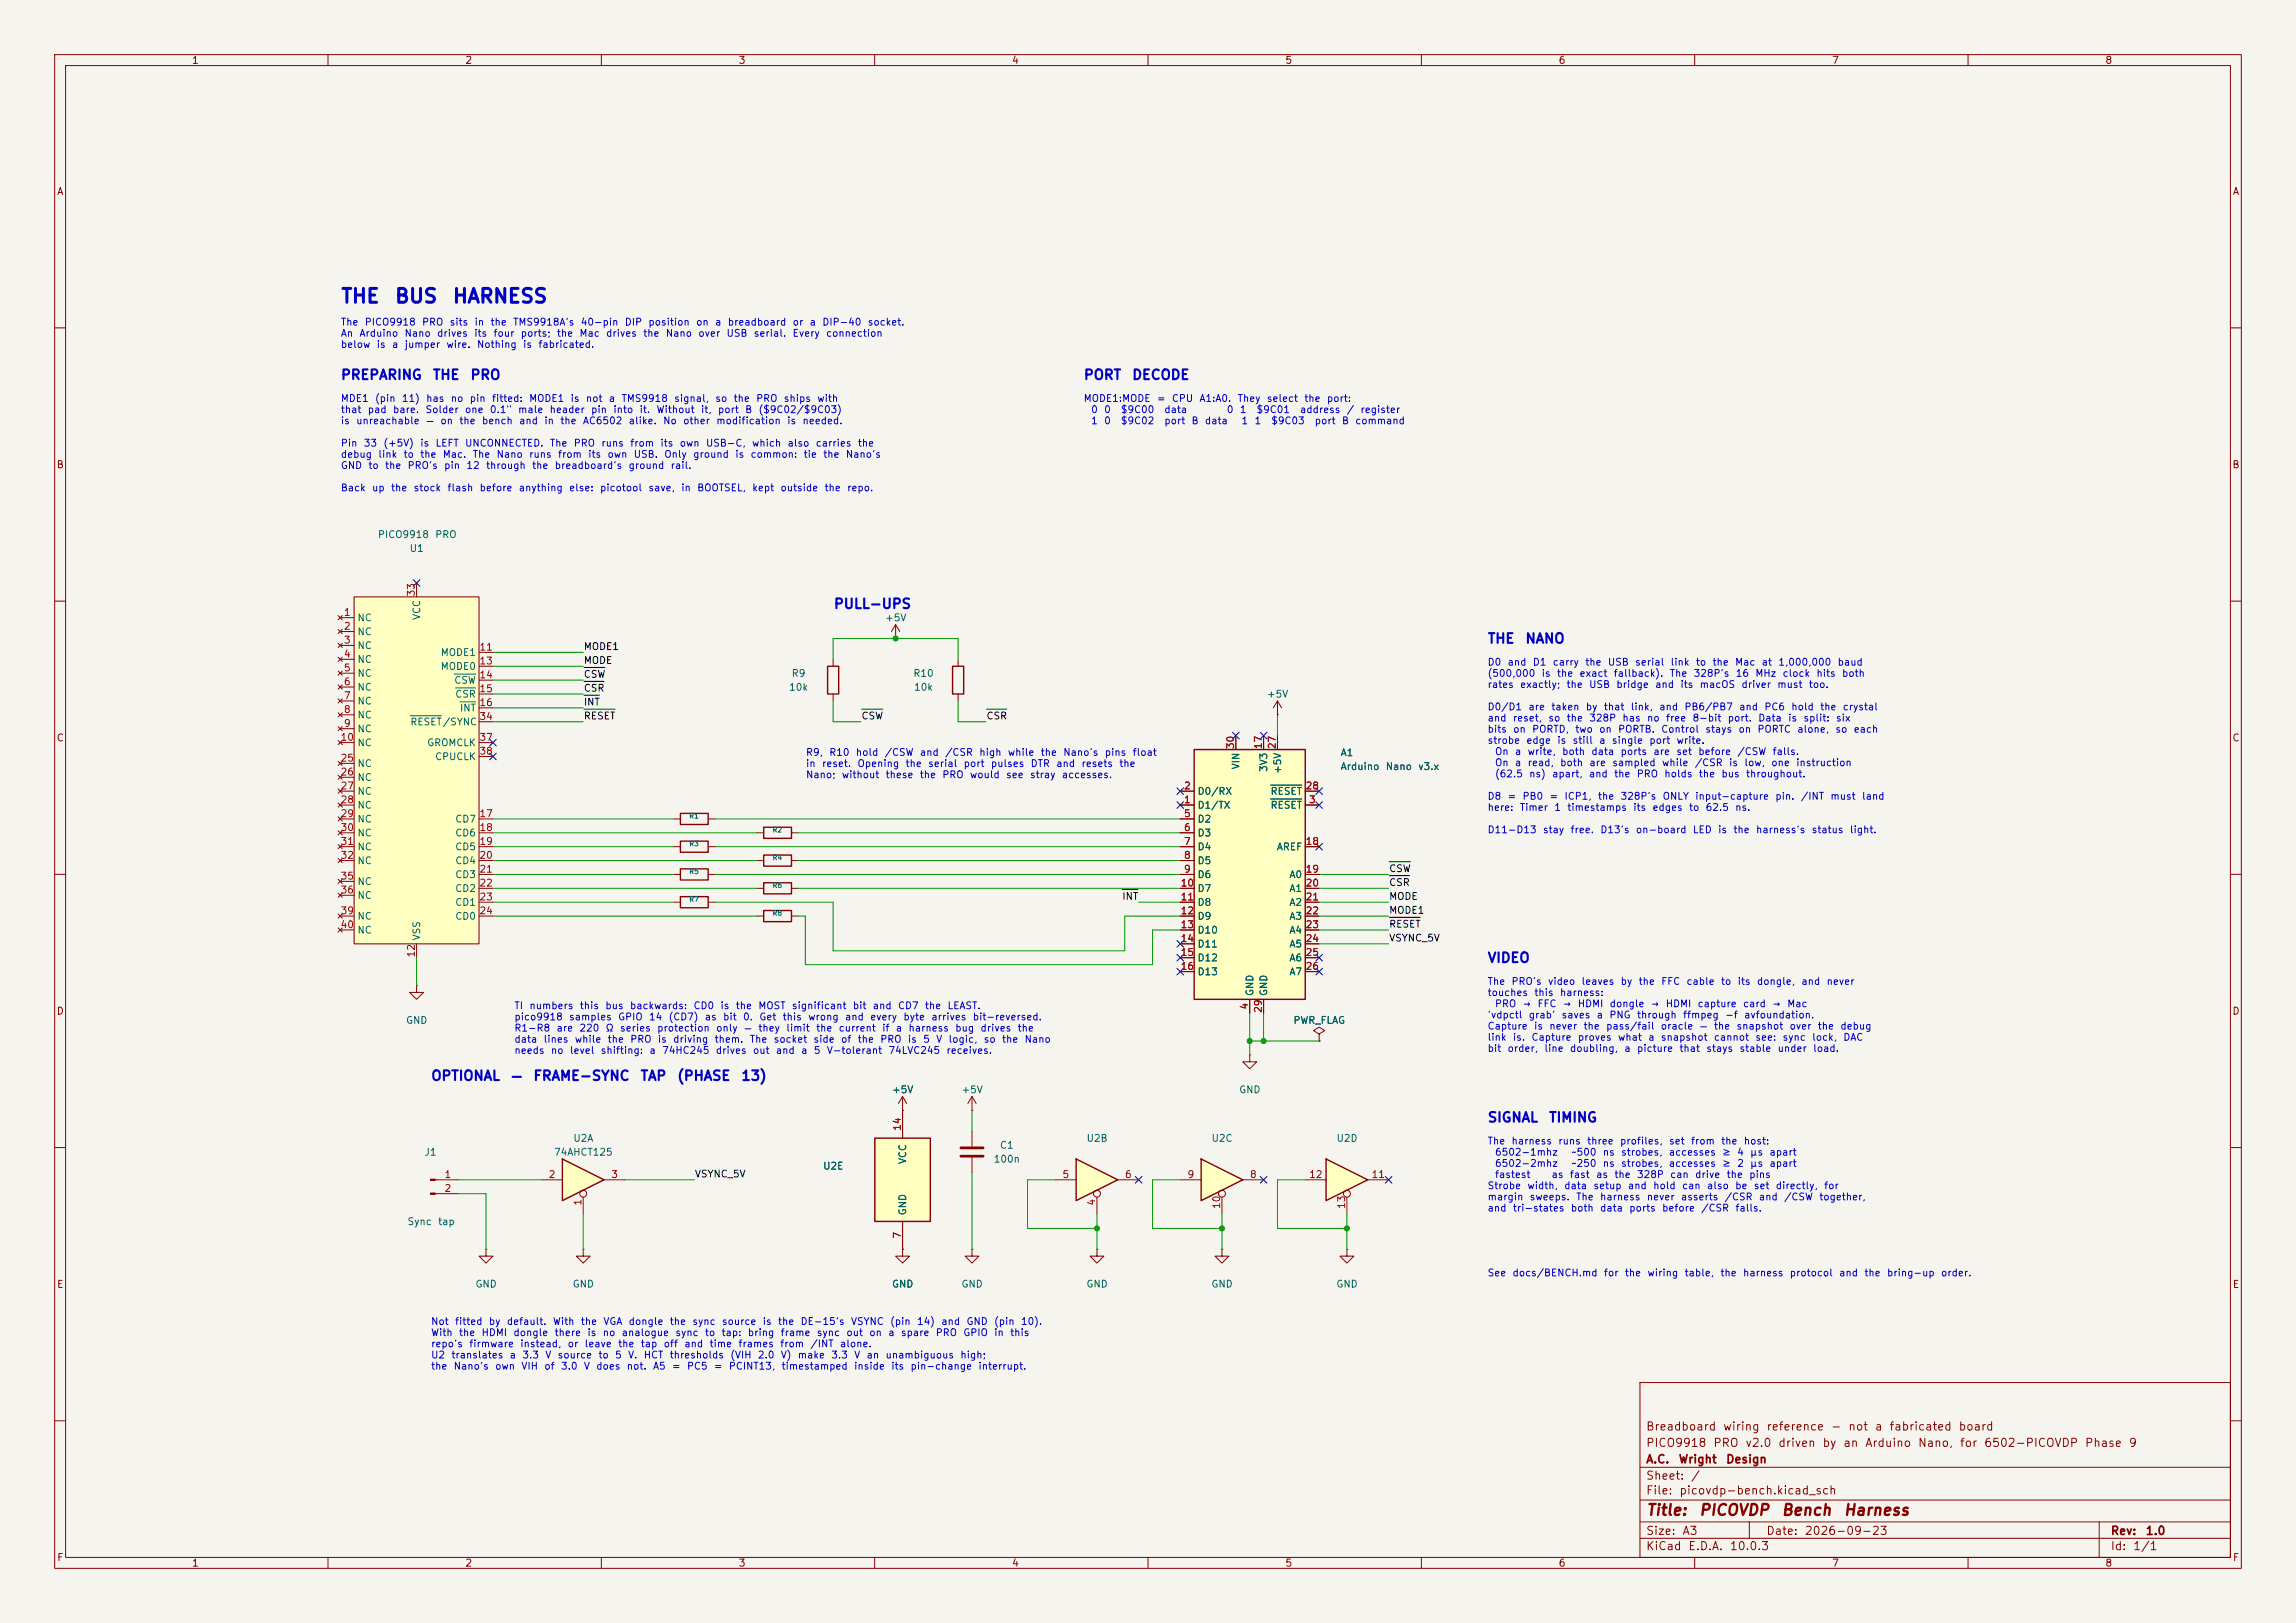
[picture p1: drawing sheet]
<svg xmlns="http://www.w3.org/2000/svg" width="420mm" height="297mm" viewBox="0 0 420 297" stroke-linecap="round" stroke-linejoin="round" font-family="sans-serif">
<defs><g id="words">
<g font-size="2.5" fill="#0000c2">
<text x="62.2" y="56.1">THE</text>
<text x="72.1" y="56.1">BUS</text>
<text x="82.6" y="56.1">HARNESS</text>
</g>
<g font-size="2" fill="#840000">
<text x="301" y="277.8">Title:</text>
<text x="310.7" y="277.8">PICOVDP</text>
<text x="325.7" y="277.8">Bench</text>
<text x="337.1" y="277.8">Harness</text>
</g>
<g font-size="1.8" fill="#0000c2">
<text x="62.2" y="69.9">PREPARING</text>
<text x="79" y="69.9">THE</text>
<text x="85.9" y="69.9">PRO</text>
<text x="198.1" y="69.9">PORT</text>
<text x="207" y="69.9">DECODE</text>
<text x="152.4" y="111.8">PULL-UPS</text>
<text x="272" y="118.2">THE</text>
<text x="278.9" y="118.2">NANO</text>
<text x="272" y="176.6">VIDEO</text>
<text x="78.7" y="198.2">OPTIONAL</text>
<text x="93.3" y="198.2">—</text>
<text x="97.4" y="198.2">FRAME-SYNC</text>
<text x="117" y="198.2">TAP</text>
<text x="123.7" y="198.2">(PHASE</text>
<text x="135.5" y="198.2">13)</text>
<text x="272" y="205.8">SIGNAL</text>
<text x="283.2" y="205.8">TIMING</text>
</g>
<g font-size="1.5" fill="#840000">
<text x="301" y="262.1">Breadboard</text>
<text x="315.1" y="262.1">wiring</text>
<text x="323" y="262.1">reference</text>
<text x="334.8" y="262.1">-</text>
<text x="338" y="262.1">not</text>
<text x="342.8" y="262.1">a</text>
<text x="345.5" y="262.1">fabricated</text>
<text x="358.2" y="262.1">board</text>
<text x="301" y="268.1">A.C.</text>
<text x="301" y="265.1">PICO9918</text>
<text x="306.9" y="268.1">Wright</text>
<text x="313.3" y="265.1">PRO</text>
<text x="315.6" y="268.1">Design</text>
<text x="319.2" y="265.1">v2.0</text>
<text x="325.2" y="265.1">driven</text>
<text x="333.3" y="265.1">by</text>
<text x="337.1" y="265.1">an</text>
<text x="341.1" y="265.1">Arduino</text>
<text x="350.7" y="265.1">Nano,</text>
<text x="358.4" y="265.1">for</text>
<text x="362.8" y="265.1">6502-PICOVDP</text>
<text x="381.3" y="265.1">Phase</text>
<text x="389.3" y="265.1">9</text>
<text x="301" y="273.8">File:</text>
<text x="301" y="271.1">Sheet:</text>
<text x="307.1" y="273.8">picovdp-bench.kicad_sch</text>
<text x="309.2" y="271.1">/</text>
<text x="301" y="281.2">Size:</text>
<text x="307.6" y="281.2">A3</text>
<text x="323" y="281.2">Date:</text>
<text x="330" y="281.2">2026-09-23</text>
<text x="386" y="281.2">Rev:</text>
<text x="392.4" y="281.2">1.0</text>
<text x="301" y="284">KiCad</text>
<text x="308.7" y="284">E.D.A.</text>
<text x="316.3" y="284">10.0.3</text>
<text x="386" y="284">Id:</text>
<text x="390.1" y="284">1/1</text>
</g>
<g font-size="1.3" fill="#840000">
<text x="35" y="12">1</text>
<text x="85" y="12">2</text>
<text x="135" y="12">3</text>
<text x="185" y="12">4</text>
<text x="235" y="12">5</text>
<text x="285" y="12">6</text>
<text x="335" y="12">7</text>
<text x="385" y="12">8</text>
<text x="10.3" y="36">A</text>
<text x="408.3" y="36">A</text>
<text x="10.3" y="86">B</text>
<text x="408.2" y="86">B</text>
<text x="10.3" y="136">C</text>
<text x="408.2" y="136">C</text>
<text x="10.3" y="186">D</text>
<text x="408.2" y="186">D</text>
<text x="10.3" y="236">E</text>
<text x="408.3" y="236">E</text>
<text x="10.3" y="286">F</text>
<text x="35" y="287">1</text>
<text x="85" y="287">2</text>
<text x="135" y="287">3</text>
<text x="185" y="287">4</text>
<text x="235" y="287">5</text>
<text x="285" y="287">6</text>
<text x="335" y="287">7</text>
<text x="385" y="287">8</text>
<text x="408.3" y="286">F</text>
</g>
<g font-size="1.3" fill="#0000c2">
<text x="62.2" y="59.9">The</text>
<text x="66.6" y="59.9">PICO9918</text>
<text x="77.1" y="59.9">PRO</text>
<text x="82.1" y="59.9">sits</text>
<text x="86.7" y="59.9">in</text>
<text x="89.6" y="59.9">the</text>
<text x="93.7" y="59.9">TMS9918A's</text>
<text x="106.1" y="59.9">40-pin</text>
<text x="114.2" y="59.9">DIP</text>
<text x="118.5" y="59.9">position</text>
<text x="127.2" y="59.9">on</text>
<text x="130.7" y="59.9">a</text>
<text x="133" y="59.9">breadboard</text>
<text x="144.9" y="59.9">or</text>
<text x="148" y="59.9">a</text>
<text x="150.3" y="59.9">DIP-40</text>
<text x="158.6" y="59.9">socket.</text>
<text x="62.2" y="61.9">An</text>
<text x="62.2" y="64">below</text>
<text x="65.6" y="61.9">Arduino</text>
<text x="68.8" y="64">is</text>
<text x="71.6" y="64">a</text>
<text x="73.9" y="61.9">Nano</text>
<text x="73.9" y="64">jumper</text>
<text x="79.8" y="61.9">drives</text>
<text x="81.5" y="64">wire.</text>
<text x="86.6" y="61.9">its</text>
<text x="87.1" y="64">Nothing</text>
<text x="90.2" y="61.9">four</text>
<text x="95.1" y="61.9">ports;</text>
<text x="95.6" y="64">is</text>
<text x="98.4" y="64">fabricated.</text>
<text x="101.8" y="61.9">the</text>
<text x="105.9" y="61.9">Mac</text>
<text x="110.7" y="61.9">drives</text>
<text x="117.5" y="61.9">the</text>
<text x="121.7" y="61.9">Nano</text>
<text x="127.6" y="61.9">over</text>
<text x="132.8" y="61.9">USB</text>
<text x="137.8" y="61.9">serial.</text>
<text x="144.9" y="61.9">Every</text>
<text x="151" y="61.9">connection</text>
<text x="62.2" y="73.9">MDE1</text>
<text x="62.2" y="75.9">that</text>
<text x="62.2" y="77.9">is</text>
<text x="65" y="77.9">unreachable</text>
<text x="67.2" y="75.9">pad</text>
<text x="68.5" y="73.9">(pin</text>
<text x="71.8" y="75.9">bare.</text>
<text x="73.4" y="73.9">11)</text>
<text x="77.7" y="75.9">Solder</text>
<text x="77.8" y="77.9">—</text>
<text x="77.8" y="73.9">has</text>
<text x="80.4" y="77.9">on</text>
<text x="82.3" y="73.9">no</text>
<text x="83.9" y="77.9">the</text>
<text x="84.9" y="75.9">one</text>
<text x="85.8" y="73.9">pin</text>
<text x="88" y="77.9">bench</text>
<text x="89.5" y="75.9">0.1&quot;</text>
<text x="89.9" y="73.9">fitted:</text>
<text x="94.7" y="75.9">male</text>
<text x="94.8" y="77.9">and</text>
<text x="96.7" y="73.9">MODE1</text>
<text x="99.5" y="77.9">in</text>
<text x="100.4" y="75.9">header</text>
<text x="102.4" y="77.9">the</text>
<text x="104.3" y="73.9">is</text>
<text x="106.5" y="77.9">AC6502</text>
<text x="107.1" y="73.9">not</text>
<text x="108" y="75.9">pin</text>
<text x="111.3" y="73.9">a</text>
<text x="112.1" y="75.9">into</text>
<text x="113.6" y="73.9">TMS9918</text>
<text x="114.9" y="77.9">alike.</text>
<text x="116.9" y="75.9">it.</text>
<text x="120" y="75.9">Without</text>
<text x="121.2" y="77.9">No</text>
<text x="123.2" y="73.9">signal,</text>
<text x="124.8" y="77.9">other</text>
<text x="128.1" y="75.9">it,</text>
<text x="130.7" y="73.9">so</text>
<text x="130.9" y="77.9">modification</text>
<text x="131.2" y="75.9">port</text>
<text x="134.1" y="73.9">the</text>
<text x="136.2" y="75.9">B</text>
<text x="138.2" y="73.9">PRO</text>
<text x="138.6" y="75.9">($9C02/$9C03)</text>
<text x="143.3" y="73.9">ships</text>
<text x="143.9" y="77.9">is</text>
<text x="146.7" y="77.9">needed.</text>
<text x="149.4" y="73.9">with</text>
<text x="198.1" y="73.9">MODE1:MODE</text>
<text x="199.5" y="75.9">0</text>
<text x="199.5" y="77.9">1</text>
<text x="201.9" y="75.9">0</text>
<text x="201.9" y="77.9">0</text>
<text x="204.9" y="75.9">$9C00</text>
<text x="204.9" y="77.9">$9C02</text>
<text x="211.5" y="73.9">=</text>
<text x="212.9" y="75.9">data</text>
<text x="212.9" y="77.9">port</text>
<text x="214.3" y="73.9">CPU</text>
<text x="217.8" y="77.9">B</text>
<text x="219.3" y="73.9">A1:A0.</text>
<text x="220.3" y="77.9">data</text>
<text x="224.3" y="75.9">0</text>
<text x="226.3" y="73.9">They</text>
<text x="226.7" y="75.9">1</text>
<text x="227" y="77.9">1</text>
<text x="229.4" y="77.9">1</text>
<text x="229.7" y="75.9">$9C01</text>
<text x="231.6" y="73.9">select</text>
<text x="232.4" y="77.9">$9C03</text>
<text x="237.7" y="75.9">address</text>
<text x="238.5" y="73.9">the</text>
<text x="240.4" y="77.9">port</text>
<text x="242.6" y="73.9">port:</text>
<text x="245.4" y="77.9">B</text>
<text x="246.2" y="75.9">/</text>
<text x="247.8" y="77.9">command</text>
<text x="248.7" y="75.9">register</text>
<text x="62.2" y="82">Pin</text>
<text x="66.4" y="82">33</text>
<text x="70" y="82">(+5V)</text>
<text x="76.7" y="82">is</text>
<text x="79.6" y="82">LEFT</text>
<text x="85" y="82">UNCONNECTED.</text>
<text x="100.5" y="82">The</text>
<text x="104.8" y="82">PRO</text>
<text x="109.9" y="82">runs</text>
<text x="115.2" y="82">from</text>
<text x="120.7" y="82">its</text>
<text x="124.2" y="82">own</text>
<text x="129" y="82">USB-C,</text>
<text x="137.4" y="82">which</text>
<text x="143.9" y="82">also</text>
<text x="149.1" y="82">carries</text>
<text x="156.8" y="82">the</text>
<text x="62.2" y="84.1">debug</text>
<text x="62.2" y="86.1">GND</text>
<text x="67.3" y="86.1">to</text>
<text x="69.1" y="84.1">link</text>
<text x="70.3" y="86.1">the</text>
<text x="73.7" y="84.1">to</text>
<text x="74.5" y="86.1">PRO's</text>
<text x="76.7" y="84.1">the</text>
<text x="80.9" y="84.1">Mac.</text>
<text x="81.1" y="86.1">pin</text>
<text x="85.2" y="86.1">12</text>
<text x="86.3" y="84.1">The</text>
<text x="88.8" y="86.1">through</text>
<text x="90.7" y="84.1">Nano</text>
<text x="96.7" y="84.1">runs</text>
<text x="97.2" y="86.1">the</text>
<text x="101.4" y="86.1">breadboard's</text>
<text x="102" y="84.1">from</text>
<text x="107.5" y="84.1">its</text>
<text x="111" y="84.1">own</text>
<text x="114.9" y="86.1">ground</text>
<text x="115.8" y="84.1">USB.</text>
<text x="121.4" y="84.1">Only</text>
<text x="122.6" y="86.1">rail.</text>
<text x="126.7" y="84.1">ground</text>
<text x="134.4" y="84.1">is</text>
<text x="137.2" y="84.1">common:</text>
<text x="146.9" y="84.1">tie</text>
<text x="150.5" y="84.1">the</text>
<text x="154.6" y="84.1">Nano's</text>
<text x="62.2" y="90.2">Back</text>
<text x="67.9" y="90.2">up</text>
<text x="71.4" y="90.2">the</text>
<text x="75.5" y="90.2">stock</text>
<text x="81.7" y="90.2">flash</text>
<text x="87.6" y="90.2">before</text>
<text x="94.8" y="90.2">anything</text>
<text x="104" y="90.2">else:</text>
<text x="109.6" y="90.2">picotool</text>
<text x="118.5" y="90.2">save,</text>
<text x="124.5" y="90.2">in</text>
<text x="127.4" y="90.2">BOOTSEL,</text>
<text x="137.5" y="90.2">kept</text>
<text x="142.6" y="90.2">outside</text>
<text x="150.7" y="90.2">the</text>
<text x="154.8" y="90.2">repo.</text>
<text x="272" y="122.1">D0</text>
<text x="272" y="124.2">(500,000</text>
<text x="275.7" y="122.1">and</text>
<text x="280.3" y="122.1">D1</text>
<text x="281.9" y="124.2">is</text>
<text x="283.9" y="122.1">carry</text>
<text x="284.7" y="124.2">the</text>
<text x="288.8" y="124.2">exact</text>
<text x="289.9" y="122.1">the</text>
<text x="294" y="122.1">USB</text>
<text x="295.1" y="124.2">fallback).</text>
<text x="299" y="122.1">serial</text>
<text x="305.3" y="124.2">The</text>
<text x="305.5" y="122.1">link</text>
<text x="309.7" y="124.2">328P's</text>
<text x="310.1" y="122.1">to</text>
<text x="313.1" y="122.1">the</text>
<text x="317.3" y="122.1">Mac</text>
<text x="317.4" y="124.2">16</text>
<text x="321" y="124.2">MHz</text>
<text x="322.1" y="122.1">at</text>
<text x="325.2" y="122.1">1,000,000</text>
<text x="326" y="124.2">clock</text>
<text x="332.1" y="124.2">hits</text>
<text x="336" y="122.1">baud</text>
<text x="336.8" y="124.2">both</text>
<text x="272" y="126.2">rates</text>
<text x="272" y="130.3">D0/D1</text>
<text x="277.9" y="126.2">exactly;</text>
<text x="279.5" y="130.3">are</text>
<text x="283.7" y="130.3">taken</text>
<text x="286.4" y="126.2">the</text>
<text x="290" y="130.3">by</text>
<text x="290.6" y="126.2">USB</text>
<text x="293.3" y="130.3">that</text>
<text x="295.6" y="126.2">bridge</text>
<text x="298.2" y="130.3">link,</text>
<text x="302.6" y="126.2">and</text>
<text x="303.4" y="130.3">and</text>
<text x="307.3" y="126.2">its</text>
<text x="308" y="130.3">PB6/PB7</text>
<text x="310.8" y="126.2">macOS</text>
<text x="318" y="130.3">and</text>
<text x="318.4" y="126.2">driver</text>
<text x="322.6" y="130.3">PC6</text>
<text x="325" y="126.2">must</text>
<text x="327.6" y="130.3">hold</text>
<text x="330.8" y="126.2">too.</text>
<text x="332.8" y="130.3">the</text>
<text x="337" y="130.3">crystal</text>
<text x="272" y="132.3">and</text>
<text x="272" y="134.4">bits</text>
<text x="272" y="136.4">strobe</text>
<text x="276.6" y="132.3">reset,</text>
<text x="276.7" y="134.4">on</text>
<text x="279.1" y="136.4">edge</text>
<text x="280.1" y="134.4">PORTD,</text>
<text x="283.1" y="132.3">so</text>
<text x="284.7" y="136.4">is</text>
<text x="286.5" y="132.3">the</text>
<text x="287.5" y="136.4">still</text>
<text x="288" y="134.4">two</text>
<text x="290.6" y="132.3">328P</text>
<text x="292.4" y="134.4">on</text>
<text x="292.4" y="136.4">a</text>
<text x="294.7" y="136.4">single</text>
<text x="295.9" y="134.4">PORTB.</text>
<text x="296.7" y="132.3">has</text>
<text x="301.2" y="132.3">no</text>
<text x="301.6" y="136.4">port</text>
<text x="303.8" y="134.4">Control</text>
<text x="304.6" y="132.3">free</text>
<text x="306.6" y="136.4">write.</text>
<text x="309.5" y="132.3">8-bit</text>
<text x="311.8" y="134.4">stays</text>
<text x="315.9" y="132.3">port.</text>
<text x="317.9" y="134.4">on</text>
<text x="321.4" y="134.4">PORTC</text>
<text x="321.5" y="132.3">Data</text>
<text x="327" y="132.3">is</text>
<text x="328.6" y="134.4">alone,</text>
<text x="329.8" y="132.3">split:</text>
<text x="335.6" y="134.4">so</text>
<text x="335.7" y="132.3">six</text>
<text x="339" y="134.4">each</text>
<text x="147.3" y="138.6">R9,</text>
<text x="147.3" y="140.7">in</text>
<text x="147.3" y="142.7">Nano;</text>
<text x="150.2" y="140.7">reset.</text>
<text x="151.6" y="138.6">R10</text>
<text x="153.9" y="142.7">without</text>
<text x="156.4" y="138.6">hold</text>
<text x="156.7" y="140.7">Opening</text>
<text x="161.7" y="138.6">/CSW</text>
<text x="161.9" y="142.7">these</text>
<text x="165.5" y="140.7">the</text>
<text x="168.1" y="142.7">the</text>
<text x="168.2" y="138.6">and</text>
<text x="169.7" y="140.7">serial</text>
<text x="172.3" y="142.7">PRO</text>
<text x="172.8" y="138.6">/CSR</text>
<text x="176.2" y="140.7">port</text>
<text x="177.3" y="142.7">would</text>
<text x="179" y="138.6">high</text>
<text x="181.1" y="140.7">pulses</text>
<text x="183.9" y="142.7">see</text>
<text x="184.2" y="138.6">while</text>
<text x="188.3" y="142.7">stray</text>
<text x="188.4" y="140.7">DTR</text>
<text x="190.3" y="138.6">the</text>
<text x="193.1" y="140.7">and</text>
<text x="194.1" y="142.7">accesses.</text>
<text x="194.4" y="138.6">Nano's</text>
<text x="197.7" y="140.7">resets</text>
<text x="202" y="138.6">pins</text>
<text x="204.6" y="140.7">the</text>
<text x="207.1" y="138.6">float</text>
<text x="273.4" y="138.5">On</text>
<text x="273.4" y="140.5">On</text>
<text x="273.4" y="142.6">(62.5</text>
<text x="277" y="138.5">a</text>
<text x="277" y="140.5">a</text>
<text x="279.3" y="138.5">write,</text>
<text x="279.3" y="140.5">read,</text>
<text x="279.6" y="142.6">ns)</text>
<text x="283.8" y="142.6">apart,</text>
<text x="285.3" y="140.5">both</text>
<text x="285.6" y="138.5">both</text>
<text x="290.5" y="142.6">and</text>
<text x="290.6" y="140.5">are</text>
<text x="291" y="138.5">data</text>
<text x="294.8" y="140.5">sampled</text>
<text x="295.1" y="142.6">the</text>
<text x="296.3" y="138.5">ports</text>
<text x="299.3" y="142.6">PRO</text>
<text x="302.3" y="138.5">are</text>
<text x="303.9" y="140.5">while</text>
<text x="304.3" y="142.6">holds</text>
<text x="306.5" y="138.5">set</text>
<text x="309.9" y="140.5">/CSR</text>
<text x="310.5" y="138.5">before</text>
<text x="310.6" y="142.6">the</text>
<text x="314.8" y="142.6">bus</text>
<text x="316.2" y="140.5">is</text>
<text x="317.7" y="138.5">/CSW</text>
<text x="319" y="140.5">low,</text>
<text x="319.3" y="142.6">throughout.</text>
<text x="323.9" y="140.5">one</text>
<text x="324.1" y="138.5">falls.</text>
<text x="328.4" y="140.5">instruction</text>
<text x="272" y="146.6">D8</text>
<text x="272" y="148.7">here:</text>
<text x="275.7" y="146.6">=</text>
<text x="277.9" y="148.7">Timer</text>
<text x="278.4" y="146.6">PB0</text>
<text x="283.3" y="146.6">=</text>
<text x="284.2" y="148.7">1</text>
<text x="286.1" y="146.6">ICP1,</text>
<text x="286.6" y="148.7">timestamps</text>
<text x="292.2" y="146.6">the</text>
<text x="296.3" y="146.6">328P's</text>
<text x="298.6" y="148.7">its</text>
<text x="302.2" y="148.7">edges</text>
<text x="304" y="146.6">ONLY</text>
<text x="308.8" y="148.7">to</text>
<text x="310" y="146.6">input-capture</text>
<text x="311.9" y="148.7">62.5</text>
<text x="317.3" y="148.7">ns.</text>
<text x="324.6" y="146.6">pin.</text>
<text x="329.3" y="146.6">/INT</text>
<text x="334.7" y="146.6">must</text>
<text x="340.5" y="146.6">land</text>
<text x="272" y="152.8">D11-D13</text>
<text x="282.1" y="152.8">stay</text>
<text x="287.2" y="152.8">free.</text>
<text x="292.6" y="152.8">D13's</text>
<text x="299.1" y="152.8">on-board</text>
<text x="309.5" y="152.8">LED</text>
<text x="314.2" y="152.8">is</text>
<text x="317" y="152.8">the</text>
<text x="321.1" y="152.8">harness's</text>
<text x="331.3" y="152.8">status</text>
<text x="338.3" y="152.8">light.</text>
<text x="94" y="185">TI</text>
<text x="96.7" y="185">numbers</text>
<text x="105.9" y="185">this</text>
<text x="110.6" y="185">bus</text>
<text x="115.1" y="185">backwards:</text>
<text x="126.7" y="185">CD0</text>
<text x="131.7" y="185">is</text>
<text x="134.5" y="185">the</text>
<text x="138.6" y="185">MOST</text>
<text x="144.7" y="185">significant</text>
<text x="155.9" y="185">bit</text>
<text x="159.5" y="185">and</text>
<text x="164.2" y="185">CD7</text>
<text x="169.1" y="185">the</text>
<text x="173.2" y="185">LEAST.</text>
<text x="272" y="180.5">The</text>
<text x="272" y="182.6">touches</text>
<text x="273.4" y="184.6">PRO</text>
<text x="276.4" y="180.5">PRO's</text>
<text x="278.4" y="184.6">→</text>
<text x="280.5" y="182.6">this</text>
<text x="281.1" y="184.6">FFC</text>
<text x="283.1" y="180.5">video</text>
<text x="285.2" y="182.6">harness:</text>
<text x="285.8" y="184.6">→</text>
<text x="288.5" y="184.6">HDMI</text>
<text x="289.2" y="180.5">leaves</text>
<text x="294.3" y="184.6">dongle</text>
<text x="296.3" y="180.5">by</text>
<text x="299.6" y="180.5">the</text>
<text x="301.8" y="184.6">→</text>
<text x="303.8" y="180.5">FFC</text>
<text x="304.6" y="184.6">HDMI</text>
<text x="308.4" y="180.5">cable</text>
<text x="310.4" y="184.6">capture</text>
<text x="314.7" y="180.5">to</text>
<text x="317.7" y="180.5">its</text>
<text x="318.7" y="184.6">card</text>
<text x="321.3" y="180.5">dongle,</text>
<text x="324.1" y="184.6">→</text>
<text x="326.8" y="184.6">Mac</text>
<text x="329.4" y="180.5">and</text>
<text x="334" y="180.5">never</text>
<text x="94" y="187">pico9918</text>
<text x="94" y="189.1">R1-R8</text>
<text x="94" y="191.1">data</text>
<text x="99.3" y="191.1">lines</text>
<text x="101.7" y="189.1">are</text>
<text x="104" y="187">samples</text>
<text x="105" y="191.1">while</text>
<text x="105.9" y="189.1">220</text>
<text x="110.7" y="189.1">Ω</text>
<text x="111" y="191.1">the</text>
<text x="113" y="187">GPIO</text>
<text x="113.3" y="189.1">series</text>
<text x="115.2" y="191.1">PRO</text>
<text x="118.6" y="187">14</text>
<text x="120.1" y="189.1">protection</text>
<text x="120.2" y="191.1">is</text>
<text x="122.2" y="187">(CD7)</text>
<text x="123" y="191.1">driving</text>
<text x="128.8" y="187">as</text>
<text x="130.6" y="191.1">them.</text>
<text x="130.9" y="189.1">only</text>
<text x="132.1" y="187">bit</text>
<text x="135.8" y="187">0.</text>
<text x="136" y="189.1">—</text>
<text x="137" y="191.1">The</text>
<text x="138.6" y="189.1">they</text>
<text x="138.8" y="187">Get</text>
<text x="141.4" y="191.1">socket</text>
<text x="143" y="187">this</text>
<text x="143.7" y="189.1">limit</text>
<text x="147.7" y="187">wrong</text>
<text x="148.7" y="191.1">side</text>
<text x="149.2" y="189.1">the</text>
<text x="153.3" y="189.1">current</text>
<text x="153.7" y="191.1">of</text>
<text x="154.5" y="187">and</text>
<text x="156.8" y="191.1">the</text>
<text x="159.1" y="187">every</text>
<text x="160.9" y="191.1">PRO</text>
<text x="161.2" y="189.1">if</text>
<text x="163.7" y="189.1">a</text>
<text x="165.1" y="187">byte</text>
<text x="165.9" y="191.1">is</text>
<text x="166.1" y="189.1">harness</text>
<text x="168.8" y="191.1">5</text>
<text x="170.2" y="187">arrives</text>
<text x="171.1" y="191.1">V</text>
<text x="173.4" y="191.1">logic,</text>
<text x="174.6" y="189.1">bug</text>
<text x="177.8" y="187">bit-reversed.</text>
<text x="179.2" y="189.1">drives</text>
<text x="179.8" y="191.1">so</text>
<text x="183.2" y="191.1">the</text>
<text x="186" y="189.1">the</text>
<text x="187.3" y="191.1">Nano</text>
<text x="272" y="186.7">'vdpctl</text>
<text x="272" y="188.7">Capture</text>
<text x="272" y="190.8">link</text>
<text x="276.6" y="190.8">is.</text>
<text x="279.5" y="186.7">grab'</text>
<text x="280" y="190.8">Capture</text>
<text x="280.5" y="188.7">is</text>
<text x="283.3" y="188.7">never</text>
<text x="285.5" y="186.7">saves</text>
<text x="288.5" y="190.8">proves</text>
<text x="289.5" y="188.7">the</text>
<text x="292" y="186.7">a</text>
<text x="293.7" y="188.7">pass/fail</text>
<text x="294.3" y="186.7">PNG</text>
<text x="295.9" y="190.8">what</text>
<text x="299.3" y="186.7">through</text>
<text x="301.4" y="190.8">a</text>
<text x="303.7" y="188.7">oracle</text>
<text x="303.7" y="190.8">snapshot</text>
<text x="307.8" y="186.7">ffmpeg</text>
<text x="310.8" y="188.7">—</text>
<text x="313.4" y="190.8">cannot</text>
<text x="313.4" y="188.7">the</text>
<text x="315.5" y="186.7">-f</text>
<text x="317.5" y="188.7">snapshot</text>
<text x="318.9" y="186.7">avfoundation.</text>
<text x="321" y="190.8">see:</text>
<text x="326" y="190.8">sync</text>
<text x="327.2" y="188.7">over</text>
<text x="331.4" y="190.8">lock,</text>
<text x="332.4" y="188.7">the</text>
<text x="336.5" y="188.7">debug</text>
<text x="337.1" y="190.8">DAC</text>
<text x="94" y="193.2">needs</text>
<text x="100.7" y="193.2">no</text>
<text x="104.1" y="193.2">level</text>
<text x="109.8" y="193.2">shifting:</text>
<text x="118.7" y="193.2">a</text>
<text x="121" y="193.2">74HC245</text>
<text x="130.8" y="193.2">drives</text>
<text x="137.6" y="193.2">out</text>
<text x="141.8" y="193.2">and</text>
<text x="146.4" y="193.2">a</text>
<text x="148.7" y="193.2">5</text>
<text x="151.1" y="193.2">V-tolerant</text>
<text x="162.4" y="193.2">74LVC245</text>
<text x="173" y="193.2">receives.</text>
<text x="272" y="192.8">bit</text>
<text x="275.7" y="192.8">order,</text>
<text x="282.4" y="192.8">line</text>
<text x="287.1" y="192.8">doubling,</text>
<text x="297" y="192.8">a</text>
<text x="299.3" y="192.8">picture</text>
<text x="307.1" y="192.8">that</text>
<text x="312" y="192.8">stays</text>
<text x="318.1" y="192.8">stable</text>
<text x="325.1" y="192.8">under</text>
<text x="331.5" y="192.8">load.</text>
<text x="272" y="209.7">The</text>
<text x="276.4" y="209.7">harness</text>
<text x="284.9" y="209.7">runs</text>
<text x="290.2" y="209.7">three</text>
<text x="296.2" y="209.7">profiles,</text>
<text x="305.2" y="209.7">set</text>
<text x="309.2" y="209.7">from</text>
<text x="314.7" y="209.7">the</text>
<text x="318.9" y="209.7">host:</text>
<text x="273.4" y="211.8">6502-1mhz</text>
<text x="273.4" y="213.8">6502-2mhz</text>
<text x="273.4" y="215.9">fastest</text>
<text x="283.7" y="215.9">as</text>
<text x="287" y="215.9">fast</text>
<text x="287.4" y="211.8">~500</text>
<text x="287.4" y="213.8">~250</text>
<text x="291.8" y="215.9">as</text>
<text x="293.1" y="211.8">ns</text>
<text x="293.1" y="213.8">ns</text>
<text x="295.2" y="215.9">the</text>
<text x="296.4" y="211.8">strobes,</text>
<text x="296.4" y="213.8">strobes,</text>
<text x="299.3" y="215.9">328P</text>
<text x="305.2" y="211.8">accesses</text>
<text x="305.2" y="213.8">accesses</text>
<text x="305.4" y="215.9">can</text>
<text x="310" y="215.9">drive</text>
<text x="314.9" y="211.8">≥</text>
<text x="314.9" y="213.8">≥</text>
<text x="315.7" y="215.9">the</text>
<text x="317.7" y="211.8">4</text>
<text x="317.7" y="213.8">2</text>
<text x="319.9" y="215.9">pins</text>
<text x="320" y="211.8">µs</text>
<text x="320" y="213.8">µs</text>
<text x="323.6" y="211.8">apart</text>
<text x="323.6" y="213.8">apart</text>
<text x="272" y="217.9">Strobe</text>
<text x="272" y="220">margin</text>
<text x="279.3" y="217.9">width,</text>
<text x="279.7" y="220">sweeps.</text>
<text x="286" y="217.9">data</text>
<text x="288.2" y="220">The</text>
<text x="291.4" y="217.9">setup</text>
<text x="292.6" y="220">harness</text>
<text x="297.7" y="217.9">and</text>
<text x="301.1" y="220">never</text>
<text x="302.3" y="217.9">hold</text>
<text x="307.4" y="220">asserts</text>
<text x="307.6" y="217.9">can</text>
<text x="312.1" y="217.9">also</text>
<text x="315.4" y="220">/CSR</text>
<text x="317.3" y="217.9">be</text>
<text x="320.7" y="217.9">set</text>
<text x="321.6" y="220">and</text>
<text x="324.7" y="217.9">directly,</text>
<text x="326.2" y="220">/CSW</text>
<text x="332.7" y="220">together,</text>
<text x="333.6" y="217.9">for</text>
<text x="272" y="222">and</text>
<text x="276.6" y="222">tri-states</text>
<text x="287.2" y="222">both</text>
<text x="292.6" y="222">data</text>
<text x="297.9" y="222">ports</text>
<text x="303.9" y="222">before</text>
<text x="311.1" y="222">/CSR</text>
<text x="317.3" y="222">falls.</text>
<text x="272" y="233.9">See</text>
<text x="276.6" y="233.9">docs/BENCH.md</text>
<text x="293.3" y="233.9">for</text>
<text x="297.1" y="233.9">the</text>
<text x="301.2" y="233.9">wiring</text>
<text x="308" y="233.9">table,</text>
<text x="314.6" y="233.9">the</text>
<text x="318.7" y="233.9">harness</text>
<text x="327.3" y="233.9">protocol</text>
<text x="336.3" y="233.9">and</text>
<text x="340.9" y="233.9">the</text>
<text x="345.1" y="233.9">bring-up</text>
<text x="354.9" y="233.9">order.</text>
<text x="78.7" y="242.8">Not</text>
<text x="78.7" y="244.8">With</text>
<text x="83.1" y="242.8">fitted</text>
<text x="83.8" y="244.8">the</text>
<text x="88" y="244.8">HDMI</text>
<text x="89.3" y="242.8">by</text>
<text x="92.6" y="242.8">default.</text>
<text x="93.8" y="244.8">dongle</text>
<text x="101" y="242.8">With</text>
<text x="101.3" y="244.8">there</text>
<text x="106.1" y="242.8">the</text>
<text x="107.3" y="244.8">is</text>
<text x="110.1" y="244.8">no</text>
<text x="110.3" y="242.8">VGA</text>
<text x="113.6" y="244.8">analogue</text>
<text x="114.9" y="242.8">dongle</text>
<text x="122.4" y="242.8">the</text>
<text x="123.4" y="244.8">sync</text>
<text x="126.5" y="242.8">sync</text>
<text x="128.8" y="244.8">to</text>
<text x="131.9" y="244.8">tap:</text>
<text x="131.9" y="242.8">source</text>
<text x="136.7" y="244.8">bring</text>
<text x="139.4" y="242.8">is</text>
<text x="142.2" y="242.8">the</text>
<text x="142.7" y="244.8">frame</text>
<text x="146.3" y="242.8">DE-15's</text>
<text x="149.3" y="244.8">sync</text>
<text x="154.7" y="244.8">out</text>
<text x="155.5" y="242.8">VSYNC</text>
<text x="158.9" y="244.8">on</text>
<text x="162.4" y="244.8">a</text>
<text x="162.7" y="242.8">(pin</text>
<text x="164.7" y="244.8">spare</text>
<text x="167.6" y="242.8">14)</text>
<text x="171.1" y="244.8">PRO</text>
<text x="172.1" y="242.8">and</text>
<text x="176.1" y="244.8">GPIO</text>
<text x="176.7" y="242.8">GND</text>
<text x="181.7" y="242.8">(pin</text>
<text x="181.7" y="244.8">in</text>
<text x="184.7" y="244.8">this</text>
<text x="186.6" y="242.8">10).</text>
<text x="78.7" y="246.9">repo's</text>
<text x="78.7" y="248.9">U2</text>
<text x="78.7" y="250.9">the</text>
<text x="82.5" y="248.9">translates</text>
<text x="82.9" y="250.9">Nano's</text>
<text x="85.7" y="246.9">firmware</text>
<text x="90.5" y="250.9">own</text>
<text x="93.1" y="248.9">a</text>
<text x="95.1" y="246.9">instead,</text>
<text x="95.3" y="250.9">VIH</text>
<text x="95.4" y="248.9">3.3</text>
<text x="99.4" y="250.9">of</text>
<text x="99.6" y="248.9">V</text>
<text x="101.9" y="248.9">source</text>
<text x="102.5" y="250.9">3.0</text>
<text x="103.7" y="246.9">or</text>
<text x="106.7" y="250.9">V</text>
<text x="106.8" y="246.9">leave</text>
<text x="108.9" y="250.9">does</text>
<text x="109.4" y="248.9">to</text>
<text x="112.4" y="248.9">5</text>
<text x="113" y="246.9">the</text>
<text x="114.5" y="250.9">not.</text>
<text x="114.8" y="248.9">V.</text>
<text x="117.1" y="246.9">tap</text>
<text x="117.6" y="248.9">HCT</text>
<text x="119.3" y="250.9">A5</text>
<text x="121.3" y="246.9">off</text>
<text x="122.4" y="248.9">thresholds</text>
<text x="122.8" y="250.9">=</text>
<text x="125.1" y="246.9">and</text>
<text x="125.5" y="250.9">PC5</text>
<text x="129.7" y="246.9">time</text>
<text x="130.5" y="250.9">=</text>
<text x="133.2" y="250.9">PCINT13,</text>
<text x="133.5" y="248.9">(VIH</text>
<text x="135" y="246.9">frames</text>
<text x="138.5" y="248.9">2.0</text>
<text x="142.6" y="246.9">from</text>
<text x="142.7" y="248.9">V)</text>
<text x="142.8" y="250.9">timestamped</text>
<text x="145.8" y="248.9">make</text>
<text x="148.1" y="246.9">/INT</text>
<text x="151.9" y="248.9">3.3</text>
<text x="153.5" y="246.9">alone.</text>
<text x="156.1" y="250.9">inside</text>
<text x="156.1" y="248.9">V</text>
<text x="158.4" y="248.9">an</text>
<text x="161.9" y="248.9">unambiguous</text>
<text x="162.9" y="250.9">its</text>
<text x="166.4" y="250.9">pin-change</text>
<text x="175.6" y="248.9">high;</text>
<text x="178.9" y="250.9">interrupt.</text>
</g>
<g font-size="1.3" fill="#006464">
<text x="69" y="98.8">PICO9918</text>
<text x="74.8" y="101.3">U1</text>
<text x="79.5" y="98.8">PRO</text>
<text x="77.2" y="113.6" transform="rotate(-90 77.2 113.6)">VCC</text>
<text x="65.3" y="114">NC</text>
<text x="65.3" y="116.5">NC</text>
<text x="65.3" y="119.1">NC</text>
<text x="161.8" y="114">+5V</text>
<text x="65.3" y="121.6">NC</text>
<text x="65.3" y="124.2">NC</text>
<text x="80.5" y="120.4">MODE1</text>
<text x="80.5" y="122.9">MODE0</text>
<text x="83" y="125.4">CSW</text>
<text x="144.7" y="124.2">R9</text>
<text x="167" y="124.2">R10</text>
<text x="65.3" y="126.7">NC</text>
<text x="65.3" y="129.2">NC</text>
<text x="65.3" y="131.8">NC</text>
<text x="83.2" y="128">CSR</text>
<text x="84" y="130.5">INT</text>
<text x="144.2" y="126.7">10k</text>
<text x="167.1" y="126.7">10k</text>
<text x="231.6" y="128">+5V</text>
<text x="65.3" y="134.3">NC</text>
<text x="65.3" y="136.9">NC</text>
<text x="74.9" y="133.1">RESET/SYNC</text>
<text x="78" y="136.9">GROMCLK</text>
<text x="65.3" y="140.7">NC</text>
<text x="65.3" y="143.2">NC</text>
<text x="79.5" y="139.4">CPUCLK</text>
<text x="227" y="140.9" transform="rotate(-90 227 140.9)">VIN</text>
<text x="232.1" y="141.4" transform="rotate(-90 232.1 141.4)">3V3</text>
<text x="234.7" y="141.7" transform="rotate(-90 234.7 141.7)">+5V</text>
<text x="245.1" y="138.7">A1</text>
<text x="245.1" y="141.2">Arduino</text>
<text x="253.4" y="141.2">Nano</text>
<text x="259.3" y="141.2">v3.x</text>
<text x="65.3" y="145.8">NC</text>
<text x="65.3" y="148.3">NC</text>
<text x="218.9" y="148.3">D1/TX</text>
<text x="218.9" y="145.8">D0/RX</text>
<text x="232.3" y="148.3">RESET</text>
<text x="232.3" y="145.8">RESET</text>
<text x="65.3" y="150.8">NC</text>
<text x="65.3" y="153.4">NC</text>
<text x="65.3" y="155.9">NC</text>
<text x="83.2" y="150.8">CD7</text>
<text x="83.2" y="153.4">CD6</text>
<text x="83.2" y="155.9">CD5</text>
<text x="218.9" y="150.8">D2</text>
<text x="218.9" y="153.4">D3</text>
<text x="218.9" y="155.9">D4</text>
<text x="233.5" y="155.9">AREF</text>
<text x="65.3" y="158.5">NC</text>
<text x="83.2" y="158.5">CD4</text>
<text x="83.2" y="161">CD3</text>
<text x="218.9" y="158.5">D5</text>
<text x="218.9" y="161">D6</text>
<text x="235.8" y="161">A0</text>
<text x="65.3" y="162.3">NC</text>
<text x="65.3" y="164.8">NC</text>
<text x="83.2" y="163.5">CD2</text>
<text x="83.2" y="166.1">CD1</text>
<text x="218.9" y="163.5">D7</text>
<text x="218.9" y="166.1">D8</text>
<text x="235.8" y="163.5">A1</text>
<text x="235.8" y="166.1">A2</text>
<text x="65.3" y="168.6">NC</text>
<text x="65.3" y="171.2">NC</text>
<text x="77.2" y="172.2" transform="rotate(-90 77.2 172.2)">VSS</text>
<text x="83.2" y="168.6">CD0</text>
<text x="218.9" y="168.6">D9</text>
<text x="218.9" y="171.2">D10</text>
<text x="218.9" y="173.7">D11</text>
<text x="235.8" y="168.6">A3</text>
<text x="235.8" y="171.2">A4</text>
<text x="235.8" y="173.7">A5</text>
<text x="218.9" y="176.2">D12</text>
<text x="218.9" y="178.8">D13</text>
<text x="235.8" y="176.2">A6</text>
<text x="235.8" y="178.8">A7</text>
<text x="229.6" y="182.4" transform="rotate(-90 229.6 182.4)">GND</text>
<text x="232.1" y="182.4" transform="rotate(-90 232.1 182.4)">GND</text>
<text x="74.2" y="187.7">GND</text>
<text x="236.5" y="187.7">PWR_FLAG</text>
<text x="163.1" y="200.4">+5V</text>
<text x="175.8" y="200.4">+5V</text>
<text x="226.6" y="200.4">GND</text>
<text x="104.8" y="209.3">U2A</text>
<text x="198.7" y="209.3">U2B</text>
<text x="221.5" y="209.3">U2C</text>
<text x="244.4" y="209.3">U2D</text>
<text x="77.5" y="211.8">J1</text>
<text x="101.2" y="211.8">74AHCT125</text>
<text x="150.5" y="214.3">U2E</text>
<text x="166.1" y="213.1" transform="rotate(-90 166.1 213.1)">VCC</text>
<text x="181.7" y="213.1">100n</text>
<text x="182.8" y="210.5">C1</text>
<text x="74.4" y="224.5">Sync</text>
<text x="80" y="224.5">tap</text>
<text x="166.1" y="222.5" transform="rotate(-90 166.1 222.5)">GND</text>
<text x="86.9" y="235.9">GND</text>
<text x="104.6" y="235.9">GND</text>
<text x="163.1" y="235.9">GND</text>
<text x="175.8" y="235.9">GND</text>
<text x="198.6" y="235.9">GND</text>
<text x="221.5" y="235.9">GND</text>
<text x="244.3" y="235.9">GND</text>
</g>
<g font-size="1.3" fill="#a90000">
<text x="62.8" y="113">1</text>
<text x="76.2" y="109.3" transform="rotate(-90 76.2 109.3)">33</text>
<text x="62.8" y="115.5">2</text>
<text x="62.8" y="118.1">3</text>
<text x="87.6" y="119.4">11</text>
<text x="62.8" y="120.6">4</text>
<text x="62.8" y="123.2">5</text>
<text x="62.8" y="125.7">6</text>
<text x="87.6" y="121.9">13</text>
<text x="87.6" y="124.4">14</text>
<text x="62.8" y="128.2">7</text>
<text x="62.8" y="130.8">8</text>
<text x="87.6" y="127">15</text>
<text x="87.6" y="129.5">16</text>
<text x="62.2" y="135.9">10</text>
<text x="62.8" y="133.3">9</text>
<text x="87.6" y="132.1">34</text>
<text x="87.6" y="135.9">37</text>
<text x="226" y="137.2" transform="rotate(-90 226 137.2)">30</text>
<text x="231.1" y="137.2" transform="rotate(-90 231.1 137.2)">17</text>
<text x="233.7" y="137.2" transform="rotate(-90 233.7 137.2)">27</text>
<text x="62.2" y="139.7">25</text>
<text x="62.2" y="142.2">26</text>
<text x="87.6" y="138.4">38</text>
<text x="62.2" y="144.8">27</text>
<text x="62.2" y="147.3">28</text>
<text x="62.2" y="149.8">29</text>
<text x="87.6" y="149.8">17</text>
<text x="216.5" y="147.3">1</text>
<text x="216.5" y="144.8">2</text>
<text x="216.5" y="149.8">5</text>
<text x="238.7" y="144.8">28</text>
<text x="239.3" y="147.3">3</text>
<text x="62.2" y="152.4">30</text>
<text x="62.2" y="154.9">31</text>
<text x="87.6" y="152.4">18</text>
<text x="87.6" y="154.9">19</text>
<text x="216.5" y="152.4">6</text>
<text x="216.5" y="154.9">7</text>
<text x="238.7" y="154.9">18</text>
<text x="62.2" y="157.5">32</text>
<text x="62.2" y="161.3">35</text>
<text x="87.6" y="157.5">20</text>
<text x="87.6" y="160">21</text>
<text x="216.5" y="157.5">8</text>
<text x="216.5" y="160">9</text>
<text x="238.7" y="160">19</text>
<text x="62.2" y="163.8">36</text>
<text x="62.2" y="167.6">39</text>
<text x="87.6" y="162.5">22</text>
<text x="87.6" y="165.1">23</text>
<text x="87.6" y="167.6">24</text>
<text x="215.9" y="162.5">10</text>
<text x="215.9" y="165.1">11</text>
<text x="215.9" y="167.6">12</text>
<text x="238.7" y="162.5">20</text>
<text x="238.7" y="165.1">21</text>
<text x="238.7" y="167.6">22</text>
<text x="62.2" y="170.2">40</text>
<text x="215.9" y="170.2">13</text>
<text x="215.9" y="172.7">14</text>
<text x="238.7" y="170.2">23</text>
<text x="238.7" y="172.7">24</text>
<text x="76.2" y="175.3" transform="rotate(-90 76.2 175.3)">12</text>
<text x="215.9" y="175.2">15</text>
<text x="215.9" y="177.8">16</text>
<text x="238.7" y="175.2">25</text>
<text x="238.7" y="177.8">26</text>
<text x="228.6" y="184.9" transform="rotate(-90 228.6 184.9)">4</text>
<text x="231.1" y="185.5" transform="rotate(-90 231.1 185.5)">29</text>
<text x="165.1" y="207.1" transform="rotate(-90 165.1 207.1)">14</text>
<text x="81.2" y="215.9">1</text>
<text x="100.3" y="215.9">2</text>
<text x="111.7" y="215.9">3</text>
<text x="194.2" y="215.9">5</text>
<text x="205.7" y="215.9">6</text>
<text x="217.1" y="215.9">9</text>
<text x="228.5" y="215.9">8</text>
<text x="239.4" y="215.9">12</text>
<text x="250.8" y="215.9">11</text>
<text x="81.2" y="218.4">2</text>
<text x="106.7" y="220.7" transform="rotate(-90 106.7 220.7)">1</text>
<text x="200.6" y="220.7" transform="rotate(-90 200.6 220.7)">4</text>
<text x="223.5" y="221.3" transform="rotate(-90 223.5 221.3)">10</text>
<text x="246.4" y="221.3" transform="rotate(-90 246.4 221.3)">13</text>
<text x="165.1" y="226.8" transform="rotate(-90 165.1 226.8)">7</text>
</g>
<g font-size="1.3" fill="#0f0f0f">
<text x="106.7" y="119.3">MODE1</text>
<text x="106.7" y="124.3">CSW</text>
<text x="106.7" y="121.8">MODE</text>
<text x="106.7" y="132">RESET</text>
<text x="106.7" y="129.4">INT</text>
<text x="106.7" y="126.9">CSR</text>
<text x="157.5" y="132">CSW</text>
<text x="180.3" y="132">CSR</text>
<text x="254" y="159.9">CSW</text>
<text x="205.2" y="165">INT</text>
<text x="254" y="165">MODE</text>
<text x="254" y="167.5">MODE1</text>
<text x="254" y="162.4">CSR</text>
<text x="254" y="170.1">RESET</text>
<text x="254" y="172.6">VSYNC_5V</text>
<text x="127" y="215.8">VSYNC_5V</text>
</g>
<g font-size=".9" fill="#006464">
<text x="126" y="150">R1</text>
<text x="126" y="155.1">R3</text>
<text x="141.2" y="152.5">R2</text>
<text x="126" y="160.2">R5</text>
<text x="141.2" y="157.6">R4</text>
<text x="126" y="165.2">R7</text>
<text x="141.2" y="167.8">R8</text>
<text x="141.2" y="162.7">R6</text>
</g>
</g></defs>
<path d="M0 0h420v297h-420z" fill="#f5f4ef" stroke="#f5f4ef" stroke-width=".18"/>
<g fill="none" stroke="#840000" stroke-width=".18">
<path d="M10 10h400v277h-400zM12 12h396v273h-396zM60 10v2M110 10v2M160 10v2M210 10v2M260 10v2M310 10v2M360 10v2M10 60h2M408 60h2M10 110h2"/>
<path d="M408 110h2M10 160h2M408 160h2M76.2 180.3v1.3h1.3l-1.3 1.3-1.3-1.3h1.3M76.2 180.3h.1M10 210h2M408 210h2M300 253h108v32h-108zM10 260h2M300 278.5h108M300 274.5h108M300 268.5h108"/>
<path d="M320 278.5v3M384 278.5v6.5M408 260h2M60 285v2M110 285v2M160 285v2M210 285v2M260 285v2M300 281.5h108M310 285v2M360 285v2"/>
</g>
<path d="M196.8 212.1l7.7 3.8-7.7 3.8z" fill="#ffffc2"/>
<path d="M124.5 148.8h5v2.1h-5zM196.8 212.1l7.7 3.8-7.7 3.8z" fill="none" stroke="#840000" stroke-width=".25"/>
<g fill="none" stroke="#840000" stroke-width=".18">
<path d="M123.2 149.9h1.3M129.5 149.9h1.3M193 215.9h3.8M200.7 219.1v3.1M204.5 215.9h3.8M223.5 228.6v1.3h1.3l-1.3 1.2-1.3-1.2h1.3M223.5 228.6h.1"/>
<circle cx="200.7" cy="218.4" r=".63"/>
</g>
<path d="M219.7 212.1l7.6 3.8-7.6 3.8z" fill="#ffffc2"/>
<path d="M219.7 212.1l7.6 3.8-7.6 3.8z" fill="none" stroke="#840000" stroke-width=".25"/>
<g fill="none" stroke="#840000" stroke-width=".18">
<path d="M215.9 215.9h3.8M223.5 219.1v3.1M227.3 215.9h3.8"/>
<circle cx="223.5" cy="218.4" r=".63"/>
</g>
<path d="M242.6 212.1l7.6 3.8-7.6 3.8z" fill="#ffffc2"/>
<path d="M242.6 212.1l7.6 3.8-7.6 3.8z" fill="none" stroke="#840000" stroke-width=".25"/>
<g fill="none" stroke="#840000" stroke-width=".18">
<path d="M228.6 193v1.3h1.3l-1.3 1.3-1.3-1.3h1.3M228.6 193h.1M241.3 189.2l1-.6-1-.6-1 .6 1 .6v1.3M241.3 190.5h.1M238.8 215.9h3.8M246.4 219.1v3.1M250.2 215.9h3.8"/>
<circle cx="246.4" cy="218.4" r=".63"/>
</g>
<path d="M64.8 109.2h22.8v63.5h-22.8z" fill="#ffffc2"/>
<g fill="none" stroke="#840000" stroke-width=".18">
<path d="M61.8 112.6l.8 .8M61.8 115.2l.8 .8M61.8 117.7l.8 .8M62.2 113h2.6M62.2 115.6h2.6M62.2 118.1h2.6M62.6 112.6l-.8 .8M62.6 115.2l-.8 .8M62.6 117.7l-.8 .8M64.8 109.2h22.8v63.5h-22.8zM76.2 106.7v2.5M87.6 119.4h2.6"/>
<path d="M61.8 120.3l.8 .7M61.8 122.8l.8 .8M61.8 125.3l.8 .8M61.8 127.9l.8 .8M61.8 130.4l.8 .8M61.8 133l.8 .7M61.8 135.5l.8 .8M61.8 139.3l.8 .8M62.2 120.7h2.6M62.2 123.2h2.6M62.2 125.7h2.6M62.2 128.3h2.6"/>
<path d="M62.2 130.8h2.6M62.2 133.4h2.6M62.2 135.9h2.6M62.2 139.7h2.6M62.6 120.3l-.8 .7M62.6 122.8l-.8 .8M62.6 125.3l-.8 .8M62.6 127.9l-.8 .8M62.6 130.4l-.8 .8M62.6 133l-.8 .7M62.6 135.5l-.8 .8M62.6 139.3l-.8 .8"/>
<path d="M87.6 135.9h2.6M87.6 121.9h2.6M87.6 124.5h2.6M87.6 127h2.6M87.6 129.5h2.6M87.6 132.1h2.6M87.6 138.4h2.6M61.8 141.9l.8 .7M61.8 144.4l.8 .8M61.8 146.9l.8 .8M61.8 149.5l.8 .7M61.8 152l.8 .8"/>
<path d="M61.8 154.6l.8 .7M61.8 157.1l.8 .8M62.2 149.9h2.6M62.2 152.4h2.6M62.2 154.9h2.6M62.2 157.5h2.6M62.2 142.2h2.6M62.2 144.8h2.6M62.2 147.3h2.6M62.6 141.9l-.8 .7M62.6 144.4l-.8 .8M62.6 146.9l-.8 .8"/>
<path d="M62.6 149.5l-.8 .7M62.6 152l-.8 .8M62.6 154.6l-.8 .7M62.6 157.1l-.8 .8M87.6 149.9h2.6M87.6 152.4h2.6M87.6 154.9h2.6M87.6 157.5h2.6M61.8 160.9l.8 .8M61.8 163.4l.8 .8M61.8 167.3l.8 .7M61.8 169.8l.8 .8"/>
<path d="M62.2 167.6h2.6M62.2 161.3h2.6M62.2 163.8h2.6M62.2 170.2h2.6M62.6 160.9l-.8 .8M62.6 163.4l-.8 .8M62.6 167.3l-.8 .7M62.6 169.8l-.8 .8M76.2 172.7v2.6M87.6 160h2.6M87.6 162.6h2.6M87.6 165.1h2.6"/>
<path d="M87.6 167.6h2.6M138.4 167.6h1.3M144.8 167.6h1.2"/>
</g>
<path d="M75.1 131h5.7M83.1 123.4h3.9M83.3 125.9h3.7M84.1 128.4h2.9" fill="none" stroke="#006464" stroke-width=".18"/>
<path d="M139.7 166.6h5.1v2.1h-5.1z" fill="none" stroke="#840000" stroke-width=".25"/>
<path d="M218.4 137.2h20.4v45.7h-20.4z" fill="#ffffc2"/>
<path d="M218.4 137.2h20.4v45.7h-20.4zM139.7 156.5h5.1v2h-5.1zM139.7 161.5h5.1v2.1h-5.1z" fill="none" stroke="#840000" stroke-width=".25"/>
<g fill="none" stroke="#840000" stroke-width=".18">
<path d="M226.1 134.6v2.6M231.1 134.6v2.6M233.7 134.6v2.6M138.4 157.5h1.3M144.8 157.5h1.2M215.9 147.3h2.5M215.9 144.8h2.5M215.9 149.9h2.5M215.9 152.4h2.5M215.9 154.9h2.5M215.9 157.5h2.5M238.8 147.3h2.5"/>
<path d="M238.8 144.8h2.5M238.8 154.9h2.5M138.4 162.6h1.3M144.8 162.6h1.2M215.9 160h2.5M215.9 162.6h2.5M215.9 165.1h2.5M215.9 167.6h2.5M215.9 170.2h2.5M215.9 172.7h2.5M215.9 175.3h2.5M215.9 177.8h2.5"/>
<path d="M238.8 160h2.5M238.8 162.6h2.5M238.8 165.1h2.5M238.8 167.6h2.5M238.8 170.2h2.5M238.8 172.7h2.5M238.8 175.3h2.5M238.8 177.8h2.5M228.6 182.9v2.5M231.1 182.9v2.5"/>
</g>
<path d="M232.4 146.2h5.7M232.4 143.7h5.7" fill="none" stroke="#006464" stroke-width=".18"/>
<path d="M160 208.3h10.2v15.2h-10.2z" fill="#ffffc2"/>
<path d="M151.4 121.9h2v5.1h-2zM174.2 121.9h2.1v5.1h-2.1zM124.5 153.9h5v2.1h-5zM124.5 159h5v2h-5zM139.7 151.4h5.1v2h-5.1zM160 208.3h10.2v15.2h-10.2z" fill="none" stroke="#840000" stroke-width=".25"/>
<g fill="none" stroke="#840000" stroke-width=".18">
<path d="M163.8 116.8h.1M163.8 114.3l-.7 1.3M163.8 114.3l.8 1.3M163.8 114.3v2.5M152.4 120.7v1.2M152.4 127v1.3M175.3 120.7v1.2M175.3 127v1.3M233.7 130.8h.1M233.7 128.3l-.8 1.2M233.7 128.3l.7 1.2M233.7 128.3v2.5"/>
<path d="M123.2 154.9h1.3M129.5 154.9h1.3M138.4 152.4h1.3M144.8 152.4h1.2M123.2 160h1.3M129.5 160h1.3M165.1 203.2v5.1M165.1 223.5v5.1"/>
</g>
<path d="M102.9 212.1l7.6 3.8-7.6 3.8z" fill="#ffffc2"/>
<path d="M124.5 164.1h5v2h-5zM102.9 212.1l7.6 3.8-7.6 3.8z" fill="none" stroke="#840000" stroke-width=".25"/>
<g fill="none" stroke="#840000" stroke-width=".18">
<path d="M226.1 134.6v2.6M231.1 134.6v2.6M233.7 134.6v2.6M215.9 147.3h2.5M215.9 144.8h2.5M215.9 149.9h2.5M215.9 152.4h2.5M215.9 154.9h2.5M215.9 157.5h2.5M238.8 147.3h2.5M238.8 144.8h2.5M238.8 154.9h2.5"/>
<path d="M123.2 165.1h1.3M129.5 165.1h1.3M215.9 165.1h2.5M215.9 160h2.5M215.9 162.6h2.5M215.9 167.6h2.5M215.9 170.2h2.5M215.9 172.7h2.5M215.9 175.3h2.5M215.9 177.8h2.5M238.8 165.1h2.5M238.8 160h2.5"/>
<path d="M238.8 162.6h2.5M238.8 167.6h2.5M238.8 170.2h2.5M238.8 172.7h2.5M238.8 175.3h2.5M238.8 177.8h2.5M228.6 182.9v2.5M231.1 182.9v2.5M241.3 190.5h.1M79.6 215.9h4.2M79.6 218.4h4.2M99.1 215.9h3.8"/>
<path d="M106.7 219.1v3.1M110.5 215.9h3.8M165.1 203.2h.1M165.1 200.7l-.8 1.2M165.1 200.7l.8 1.2M165.1 200.7v7.6M177.8 203.2h.1M177.8 200.7l-.8 1.2M177.8 200.7l.8 1.2M177.8 200.7v2.5M177.8 207v2.8M177.8 211.8v2.8"/>
<path d="M88.9 228.6v1.3h1.3l-1.3 1.2-1.3-1.2h1.3M88.9 228.6h.1M106.7 228.6v1.3h1.2l-1.2 1.2-1.3-1.2h1.3M106.7 228.6h.1M165.1 228.6v1.3h1.3l-1.3 1.2-1.3-1.2h1.3M165.1 228.6h.1M165.1 223.5v5.1M177.8 228.6v1.3h1.3l-1.3 1.2-1.3-1.2h1.3M177.8 228.6h.1M200.7 228.6v1.3h1.2l-1.2 1.2-1.3-1.2h1.3M200.7 228.6h.1M246.4 228.6v1.3h1.2l-1.2 1.2-1.3-1.2h1.3"/>
<path d="M246.4 228.6h.1"/>
<circle cx="106.7" cy="218.4" r=".63"/>
</g>
<path d="M175.8 210.1h4M175.8 211.6h4" fill="none" stroke="#840000" stroke-width=".51"/>
<g fill="#840000" stroke="#840000" stroke-width=".18">
<path d="M78.7 215.8h.9v.2h-.9z"/>
<path d="M78.7 218.3h.9v.3h-.9z"/>
</g>
<path d="M106.8 129.8h5.7M106.8 127.2h2.9M106.8 124.7h3.7M106.8 122.1h3.9M157.6 129.8h3.9M180.5 129.8h3.7M254.1 157.7h3.9M205.3 162.8h2.9M254.1 167.9h5.7M254.1 160.2h3.7" fill="none" stroke="#0f0f0f" stroke-width=".18"/>
<g fill="none" stroke="#009600" stroke-width=".18">
<path d="M90.2 119.4h16.5M90.2 132.1h16.5M90.2 121.9h16.5M90.2 124.5h16.5M90.2 127h16.5M90.2 129.5h16.5M152.4 120.7v-3.9h22.9v3.9M152.4 128.3v3.8h5.1M175.3 128.3v3.8h5M233.7 130.8v3.8M90.2 152.4h48.2M90.2 157.5h48.2"/>
<path d="M90.2 154.9h33M90.2 149.9h33M130.8 154.9h85.1M130.8 149.9h85.1M146 152.4h69.9M146 157.5h69.9M76.2 175.3v5M90.2 167.6h48.2M90.2 165.1h33M90.2 160h33M90.2 162.6h48.2M130.8 165.1h21.6v8.9h53.3v-6.4h10.2"/>
<path d="M130.8 160h85.1M146 167.6h1.3v8.9h63.5v-6.3h5.1M146 162.6h69.9M208.3 165.1h7.6M241.3 167.6h12.7M241.3 165.1h12.7M241.3 160h12.7M241.3 162.6h12.7M241.3 170.2h12.7M241.3 172.7h12.7M228.6 190.5h12.7M228.6 185.4v7.6"/>
<path d="M231.1 185.4v5.1M83.8 215.9h15.3M83.8 218.4h5.1v10.2M114.3 215.9h12.7M177.8 203.2v3.8M177.8 214.6v14M193 215.9h-5v8.9h12.7M215.9 215.9h-5.1v8.9h12.7M238.8 215.9h-5.1v8.9h12.7M106.7 222.2v6.4M200.7 222.2v6.4M223.5 222.2v6.4"/>
<path d="M246.4 222.2v6.4"/>
</g>
<g fill="none" stroke="#000084" stroke-width=".18">
<path d="M75.6 106.1l1.2 1.2M76.8 106.1l-1.2 1.2M89.6 137.8l1.2 1.2M89.6 135.3l1.2 1.2M90.8 137.8l-1.2 1.2M90.8 135.3l-1.2 1.2M225.5 134l1.2 1.2M226.7 134l-1.2 1.2M230.5 134l1.2 1.2M231.7 134l-1.2 1.2M215.3 144.2l1.2 1.2M215.3 146.7l1.2 1.2"/>
<path d="M216.5 144.2l-1.2 1.2M216.5 146.7l-1.2 1.2M240.7 144.2l1.2 1.2M240.7 146.7l1.2 1.2M240.7 154.3l1.2 1.2M241.9 144.2l-1.2 1.2M241.9 146.7l-1.2 1.2M241.9 154.3l-1.2 1.2M215.3 172.1l1.2 1.2M215.3 174.7l1.2 1.2M215.3 177.2l1.2 1.2M216.5 172.1l-1.2 1.2"/>
<path d="M216.5 174.7l-1.2 1.2M216.5 177.2l-1.2 1.2M240.7 177.2l1.2 1.2M240.7 174.7l1.2 1.2M241.9 177.2l-1.2 1.2M241.9 174.7l-1.2 1.2M207.7 215.3l1.2 1.2M208.9 215.3l-1.2 1.2M230.5 215.3l1.2 1.2M231.7 215.3l-1.2 1.2M253.4 215.3l1.2 1.2M254.6 215.3l-1.2 1.2"/>
</g>
<path d="M232.4 146.2h5.7M232.4 143.7h5.7" fill="none" stroke="#006464" stroke-width=".18"/>
<g fill="#009600" stroke="#009600" stroke-width=".18">
<circle cx="200.7" cy="224.8" r=".46"/>
<circle cx="163.8" cy="116.8" r=".46"/>
<circle cx="228.6" cy="190.5" r=".46"/>
<circle cx="231.1" cy="190.5" r=".46"/>
<circle cx="223.5" cy="224.8" r=".46"/>
<circle cx="246.4" cy="224.8" r=".46"/>
</g>
<use href="#words"/>
</svg>
